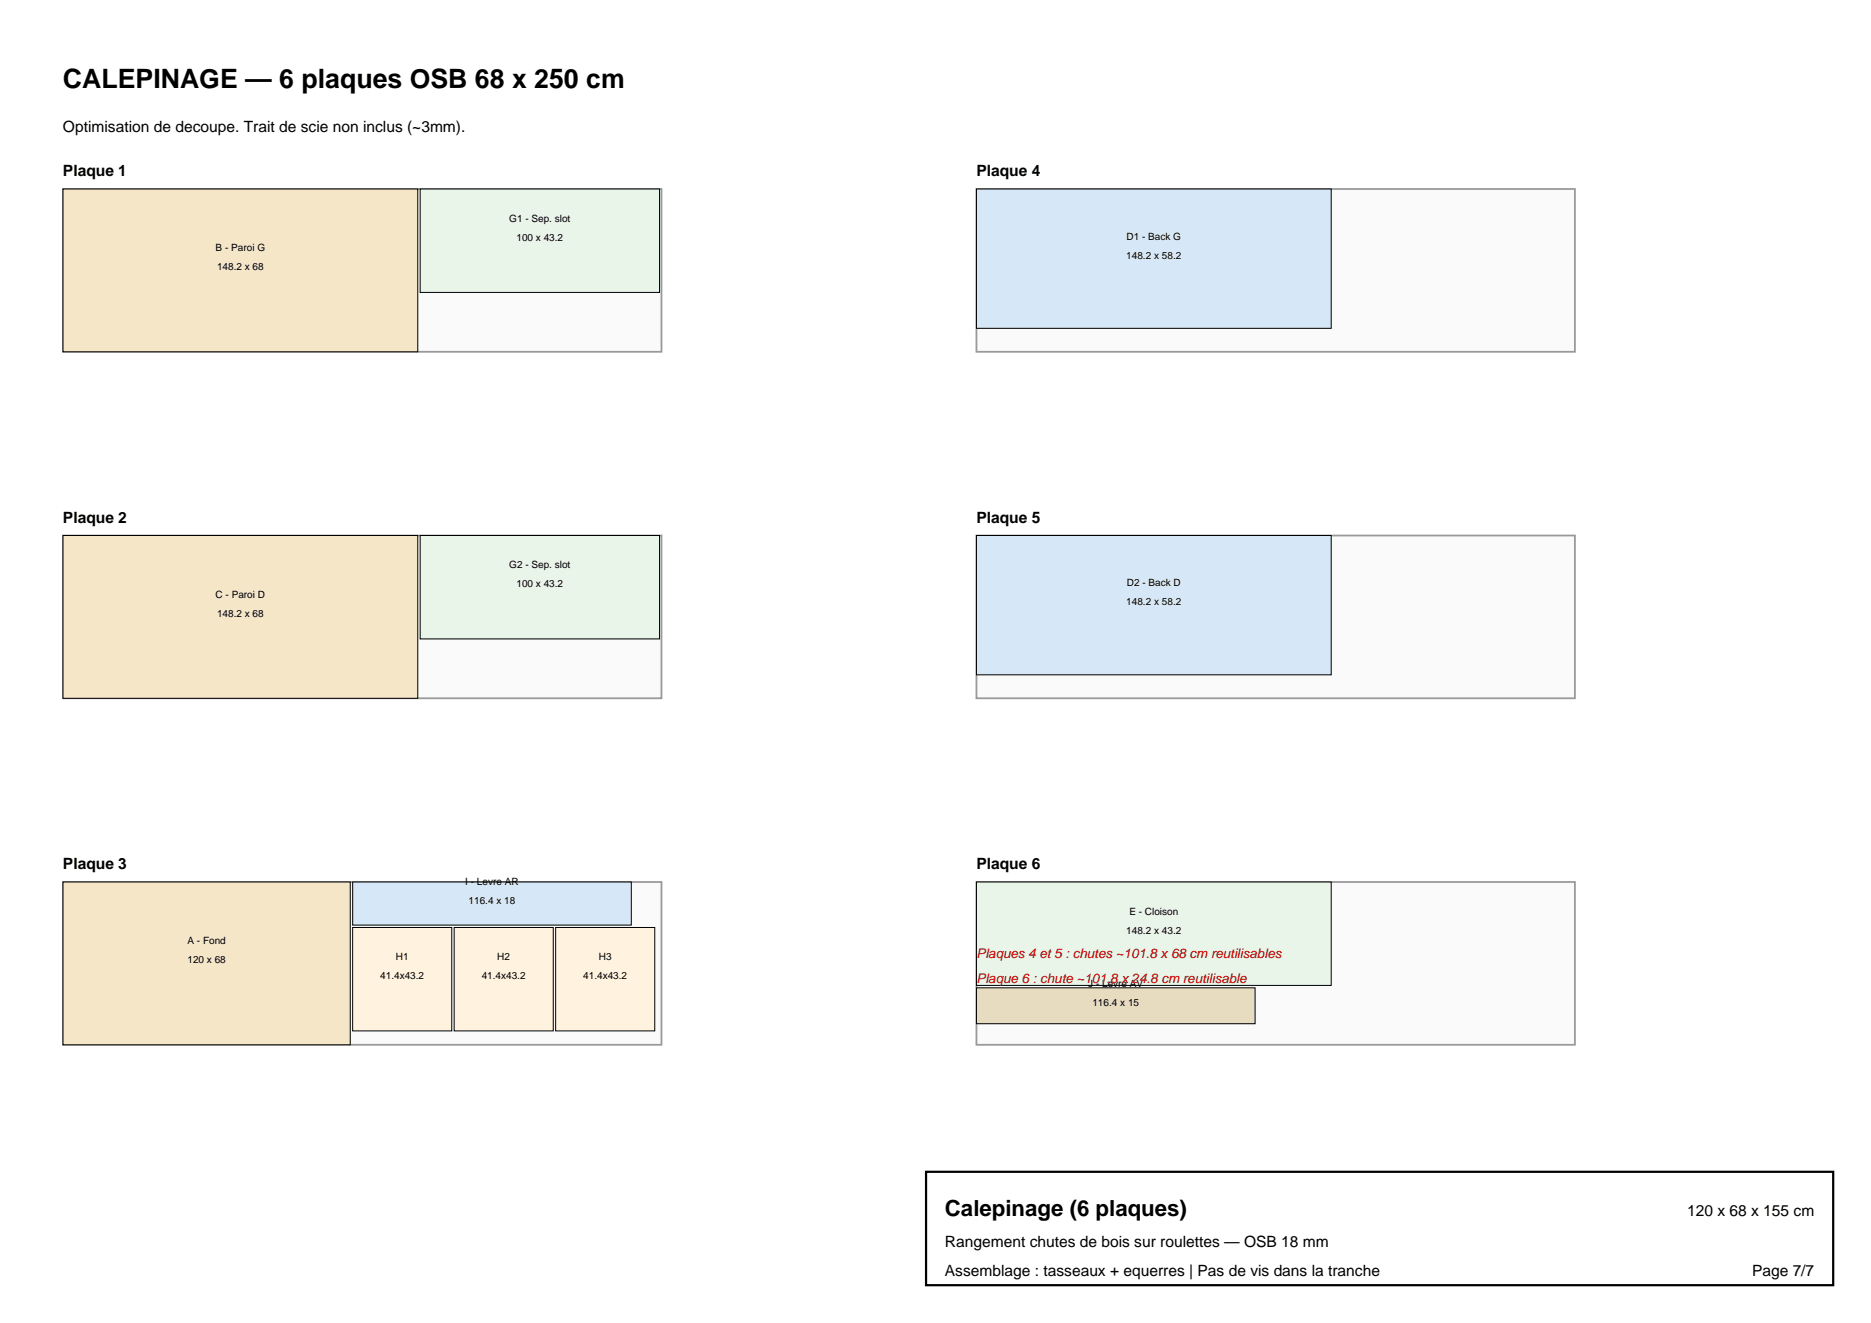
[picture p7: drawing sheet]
<svg xmlns="http://www.w3.org/2000/svg" width="297mm" height="210mm" viewBox="0 0 297 210" stroke-linecap="round" stroke-linejoin="round" font-family="sans-serif">
<defs><g id="words">
<text font-size="4.2" x="10" y="14">CALEPINAGE — 6 plaques OSB 68 x 250 cm</text>
<text font-size="3.5" x="150" y="193">Calepinage (6 plaques)</text>
<g font-size="2.5">
<text x="10" y="21">Optimisation de decoupe. Trait de scie non inclus (~3mm).</text>
<text x="10" y="28">Plaque 1</text>
<text x="155" y="28">Plaque 4</text>
<text x="10" y="83">Plaque 2</text>
<text x="155" y="83">Plaque 5</text>
<text x="10" y="138">Plaque 3</text>
<text x="155" y="138">Plaque 6</text>
<text x="150" y="198">Rangement chutes de bois sur roulettes — OSB 18 mm</text>
<text x="267.8" y="193">120 x 68 x 155 cm</text>
<text x="150" y="202.5">Assemblage : tasseaux + equerres | Pas de vis dans la tranche</text>
<text x="278.1" y="202.5">Page 7/7</text>
</g>
<g font-size="2.1" fill="#c00">
<text x="155" y="152">Plaques 4 et 5 : chutes ~101.8 x 68 cm reutilisables</text>
<text x="155" y="156">Plaque 6 : chute ~101.8 x 24.8 cm reutilisable</text>
</g>
<g font-size="1.6">
<text x="80.8" y="35.2">G1 - Sep. slot</text>
<text x="34.2" y="39.9">B - Paroi G</text>
<text x="82" y="38.2">100 x 43.2</text>
<text x="178.8" y="41.1">148.2 x 58.2</text>
<text x="178.8" y="38.1">D1 - Back G</text>
<text x="34.5" y="42.9">148.2 x 68</text>
<text x="34.2" y="94.9">C - Paroi D</text>
<text x="80.8" y="90.2">G2 - Sep. slot</text>
<text x="82" y="93.2">100 x 43.2</text>
<text x="178.9" y="93.1">D2 - Back D</text>
<text x="34.5" y="97.9">148.2 x 68</text>
<text x="178.8" y="96.1">148.2 x 58.2</text>
<text x="73.9" y="140.4">I - Levre AR</text>
<text x="74.4" y="143.4">116.4 x 18</text>
<text x="29.8" y="149.9">A - Fond</text>
<text x="178.8" y="148.2">148.2 x 43.2</text>
<text x="179.3" y="145.2">E - Cloison</text>
<text x="29.8" y="152.9">120 x 68</text>
<text x="60.4" y="155.4">41.4x43.2</text>
<text x="62.8" y="152.4">H1</text>
<text x="76.5" y="155.4">41.4x43.2</text>
<text x="78.9" y="152.4">H2</text>
<text x="92.6" y="155.4">41.4x43.2</text>
<text x="95.1" y="152.4">H3</text>
<text x="172.7" y="156.6">J - Levre AV</text>
<text x="173.4" y="159.6">116.4 x 15</text>
</g>
</g></defs>
<path d="M10 30h95v25.8h-95z" fill-rule="evenodd" fill="#fafafa" stroke="#999" stroke-width=".28"/>
<path d="M10 30h56.3v25.8h-56.3z" fill-rule="evenodd" fill="#f5e6c8"/>
<path d="M10 30h56.3v25.8h-56.3z" fill="none" stroke="#000" stroke-width=".16"/>
<path d="M66.7 30h38v16.4h-38z" fill-rule="evenodd" fill="#e8f5e8"/>
<path d="M66.7 30h38v16.4h-38z" fill="none" stroke="#000" stroke-width=".16"/>
<path d="M10 85h95v25.8h-95z" fill-rule="evenodd" fill="#fafafa" stroke="#999" stroke-width=".28"/>
<path d="M10 85h56.3v25.8h-56.3z" fill-rule="evenodd" fill="#f5e6c8"/>
<path d="M10 85h56.3v25.8h-56.3z" fill="none" stroke="#000" stroke-width=".16"/>
<path d="M66.7 85h38v16.4h-38z" fill-rule="evenodd" fill="#e8f5e8"/>
<path d="M66.7 85h38v16.4h-38z" fill="none" stroke="#000" stroke-width=".16"/>
<path d="M10 140h95v25.8h-95z" fill-rule="evenodd" fill="#fafafa" stroke="#999" stroke-width=".28"/>
<path d="M10 140h45.6v25.8h-45.6z" fill-rule="evenodd" fill="#f5e6c8"/>
<path d="M10 140h45.6v25.8h-45.6z" fill="none" stroke="#000" stroke-width=".16"/>
<path d="M56 140h44.2v6.8h-44.2z" fill-rule="evenodd" fill="#d6e8f7"/>
<path d="M56 140h44.2v6.8h-44.2z" fill="none" stroke="#000" stroke-width=".16"/>
<path d="M56 147.2h15.7v16.4h-15.7z" fill-rule="evenodd" fill="#fff3e0"/>
<path d="M56 147.2h15.7v16.4h-15.7z" fill="none" stroke="#000" stroke-width=".16"/>
<path d="M72.1 147.2h15.7v16.4h-15.7z" fill-rule="evenodd" fill="#fff3e0"/>
<path d="M72.1 147.2h15.7v16.4h-15.7z" fill="none" stroke="#000" stroke-width=".16"/>
<path d="M88.2 147.2h15.7v16.4h-15.7z" fill-rule="evenodd" fill="#fff3e0"/>
<path d="M88.2 147.2h15.7v16.4h-15.7z" fill="none" stroke="#000" stroke-width=".16"/>
<path d="M155 30h95v25.8h-95z" fill-rule="evenodd" fill="#fafafa" stroke="#999" stroke-width=".28"/>
<path d="M155 30h56.3v22.1h-56.3z" fill-rule="evenodd" fill="#d6e8f7"/>
<path d="M155 30h56.3v22.1h-56.3z" fill="none" stroke="#000" stroke-width=".16"/>
<path d="M155 85h95v25.8h-95z" fill-rule="evenodd" fill="#fafafa" stroke="#999" stroke-width=".28"/>
<path d="M155 85h56.3v22.1h-56.3z" fill-rule="evenodd" fill="#d6e8f7"/>
<path d="M155 85h56.3v22.1h-56.3z" fill="none" stroke="#000" stroke-width=".16"/>
<path d="M155 140h95v25.8h-95z" fill-rule="evenodd" fill="#fafafa" stroke="#999" stroke-width=".28"/>
<path d="M155 140h56.3v16.4h-56.3z" fill-rule="evenodd" fill="#e8f5e8"/>
<path d="M155 140h56.3v16.4h-56.3z" fill="none" stroke="#000" stroke-width=".16"/>
<path d="M155 156.8h44.2v5.7h-44.2z" fill-rule="evenodd" fill="#e8dcc0"/>
<path d="M155 156.8h44.2v5.7h-44.2z" fill="none" stroke="#000" stroke-width=".16"/>
<path d="M147 186h144v18h-144z" fill="none" stroke="#000" stroke-width=".35"/>
<use href="#words"/>
</svg>
